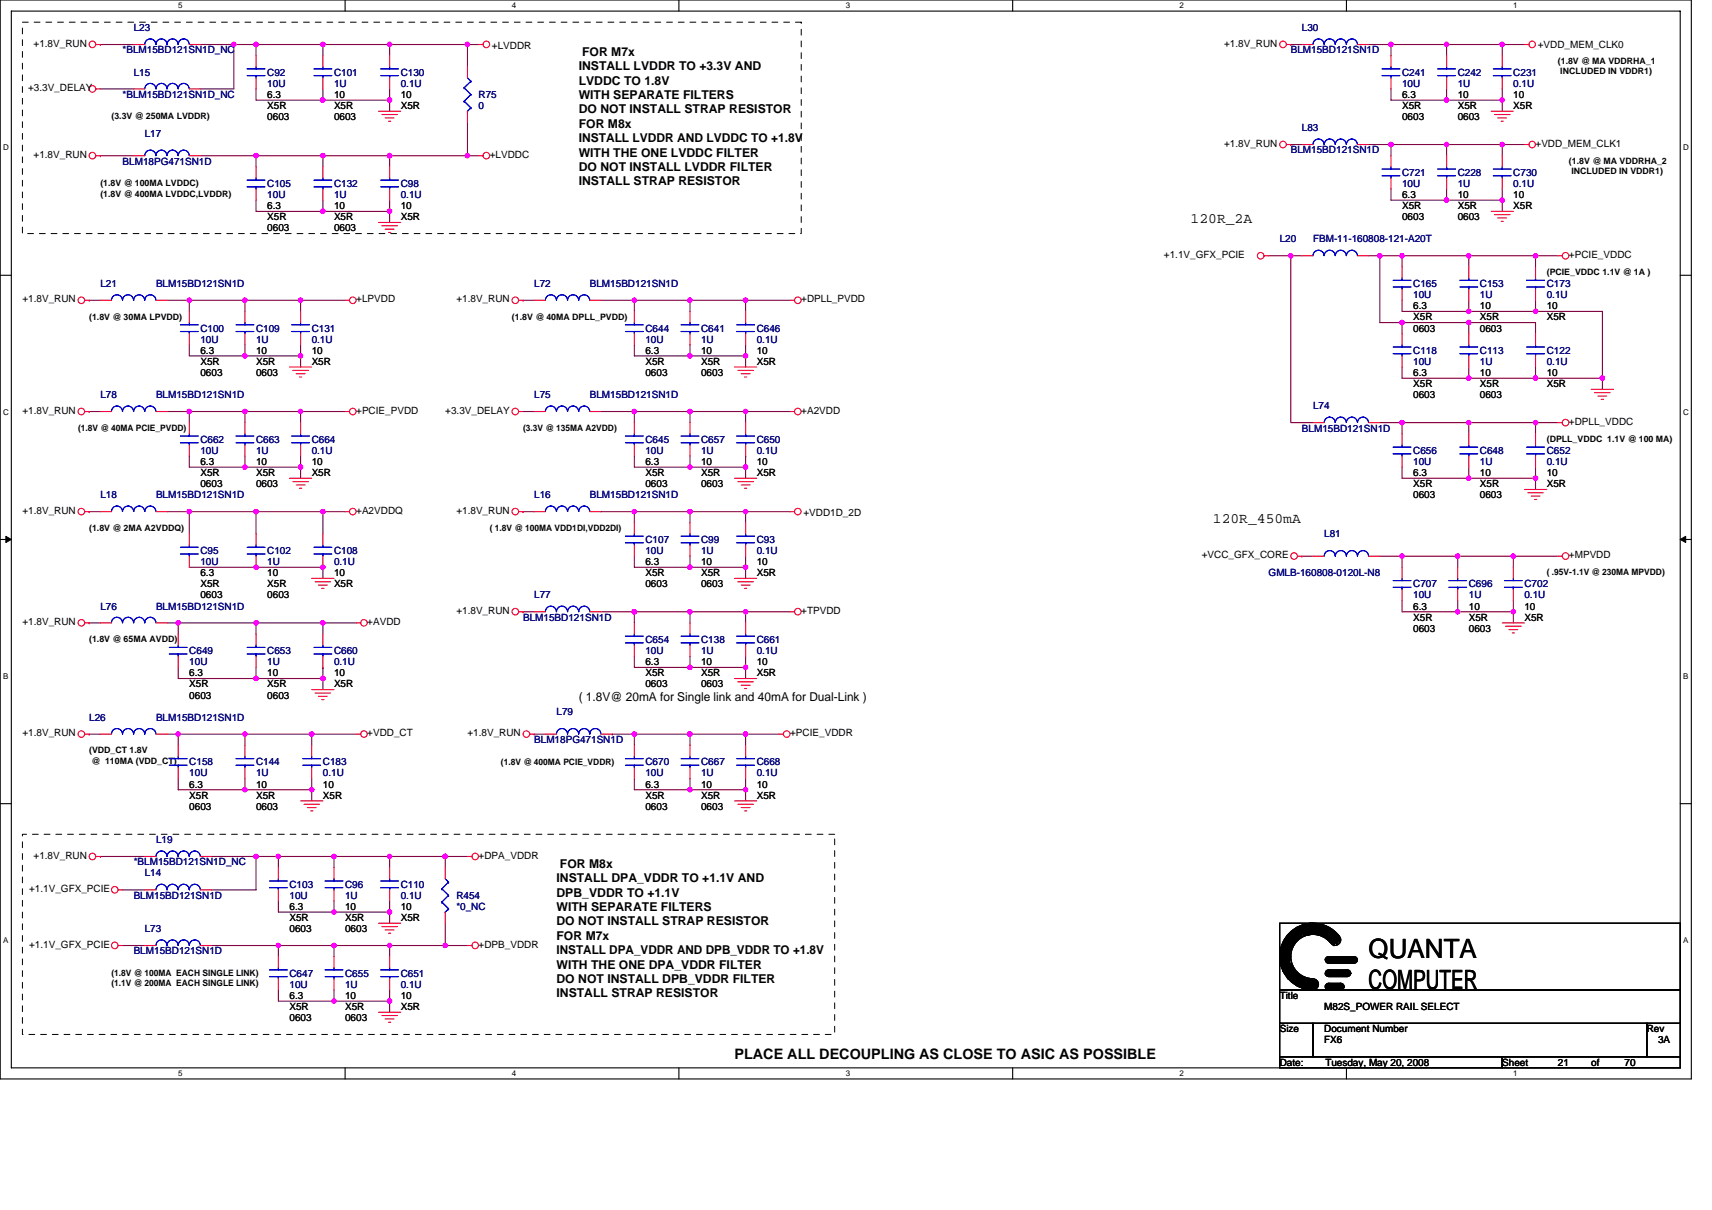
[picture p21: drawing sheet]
<svg xmlns="http://www.w3.org/2000/svg" width="297mm" height="210mm" viewBox="0 0 297 210" stroke-linecap="round" stroke-linejoin="round" font-family="sans-serif">
<defs><g id="words">
<g font-size="4.6">
<text x="237.5" y="166.3">QUANTA</text>
<text x="237.5" y="171.6">COMPUTER</text>
</g>
<g font-size="2.5">
<text x="206.6" y="38.7">120R_2A</text>
<text x="210.5" y="90.8">120R_450mA</text>
<text x="127.4" y="183.8">PLACE ALL DECOUPLING AS CLOSE TO ASIC AS POSSIBLE</text>
</g>
<g font-size="2.1">
<text x="101" y="9.7">FOR M7x</text>
<text x="100.4" y="12.2">INSTALL LVDDR TO +3.3V AND</text>
<text x="100.4" y="14.7">LVDDC TO 1.8V</text>
<text x="100.4" y="17.2">WITH SEPARATE FILTERS</text>
<text x="100.4" y="19.7">DO NOT INSTALL STRAP RESISTOR</text>
<text x="100.4" y="22.2">FOR M8x</text>
<text x="100.4" y="24.7">INSTALL LVDDR AND LVDDC TO +1.8V</text>
<text x="100.4" y="27.2">WITH THE ONE LVDDC FILTER</text>
<text x="100.4" y="29.7">DO NOT INSTALL LVDDR FILTER</text>
<text x="100.4" y="32.2">INSTALL STRAP RESISTOR</text>
<text x="100.4" y="121.6">( 1.8V@ 20mA for Single link and 40mA for Dual-Link )</text>
<text x="96.6" y="153.1">INSTALL DPA_VDDR TO +1.1V AND</text>
<text x="96.6" y="155.6">DPB_VDDR TO +1.1V</text>
<text x="97.1" y="150.6">FOR M8x</text>
<text x="96.6" y="158.1">WITH SEPARATE FILTERS</text>
<text x="96.6" y="160.6">DO NOT INSTALL STRAP RESISTOR</text>
<text x="96.6" y="163.1">FOR M7x</text>
<text x="96.6" y="165.6">INSTALL DPA_VDDR AND DPB_VDDR TO +1.8V</text>
<text x="96.6" y="168.1">WITH THE ONE DPA_VDDR FILTER</text>
<text x="96.6" y="170.6">DO NOT INSTALL DPB_VDDR FILTER</text>
<text x="96.6" y="173.1">INSTALL STRAP RESISTOR</text>
</g>
<g font-size="1.7" fill="#000080">
<text x="23.2" y="5.4">L23</text>
<text x="225.9" y="5.4">L30</text>
<text x="21.3" y="9.3">*BLM15BD121SN1D_NC</text>
<text x="224" y="9.3">BLM15BD121SN1D</text>
<text x="21.3" y="17">*BLM15BD121SN1D_NC</text>
<text x="23.2" y="13.1">L15</text>
<text x="46.4" y="13.1">C92</text>
<text x="46.4" y="15">10U</text>
<text x="58" y="13.1">C101</text>
<text x="58" y="15">1U</text>
<text x="69.5" y="13.1">C130</text>
<text x="69.5" y="15">0.1U</text>
<text x="83" y="17">R75</text>
<text x="243.3" y="13.1">C241</text>
<text x="243.3" y="15">10U</text>
<text x="252.9" y="13.1">C242</text>
<text x="252.9" y="15">1U</text>
<text x="262.6" y="13.1">C231</text>
<text x="262.6" y="15">0.1U</text>
<text x="25.1" y="23.7">L17</text>
<text x="83" y="18.9">0</text>
<text x="225.9" y="22.8">L83</text>
<text x="21.3" y="28.6">BLM18PG471SN1D</text>
<text x="224" y="26.6">BLM15BD121SN1D</text>
<text x="46.4" y="32.4">C105</text>
<text x="46.4" y="34.4">10U</text>
<text x="58" y="32.4">C132</text>
<text x="58" y="34.4">1U</text>
<text x="69.5" y="32.4">C98</text>
<text x="69.5" y="34.4">0.1U</text>
<text x="243.3" y="30.5">C721</text>
<text x="243.3" y="32.4">10U</text>
<text x="252.9" y="30.5">C228</text>
<text x="252.9" y="32.4">1U</text>
<text x="262.6" y="30.5">C730</text>
<text x="262.6" y="32.4">0.1U</text>
<text x="222" y="42.1">L20</text>
<text x="227.8" y="42.1">FBM-11-160808-121-A20T</text>
<text x="17.4" y="49.8">L21</text>
<text x="27.1" y="49.8">BLM15BD121SN1D</text>
<text x="92.7" y="49.8">L72</text>
<text x="102.3" y="49.8">BLM15BD121SN1D</text>
<text x="245.2" y="49.8">C165</text>
<text x="245.2" y="51.7">10U</text>
<text x="256.8" y="49.8">C153</text>
<text x="256.8" y="51.7">1U</text>
<text x="268.4" y="49.8">C173</text>
<text x="268.4" y="51.7">0.1U</text>
<text x="34.8" y="57.5">C100</text>
<text x="34.8" y="59.5">10U</text>
<text x="44.4" y="57.5">C109</text>
<text x="44.4" y="59.5">1U</text>
<text x="54.1" y="57.5">C131</text>
<text x="54.1" y="59.5">0.1U</text>
<text x="112" y="57.5">C644</text>
<text x="112" y="59.5">10U</text>
<text x="121.6" y="57.5">C641</text>
<text x="121.6" y="59.5">1U</text>
<text x="131.3" y="57.5">C646</text>
<text x="131.3" y="59.5">0.1U</text>
<text x="245.2" y="61.4">C118</text>
<text x="245.2" y="63.3">10U</text>
<text x="256.8" y="61.4">C113</text>
<text x="256.8" y="63.3">1U</text>
<text x="268.4" y="61.4">C122</text>
<text x="268.4" y="63.3">0.1U</text>
<text x="17.4" y="69.1">L78</text>
<text x="27.1" y="69.1">BLM15BD121SN1D</text>
<text x="92.7" y="69.1">L75</text>
<text x="102.3" y="69.1">BLM15BD121SN1D</text>
<text x="227.8" y="71">L74</text>
<text x="34.8" y="76.8">C662</text>
<text x="44.4" y="76.8">C663</text>
<text x="54.1" y="76.8">C664</text>
<text x="112" y="76.8">C645</text>
<text x="121.6" y="76.8">C657</text>
<text x="131.3" y="76.8">C650</text>
<text x="225.9" y="74.9">BLM15BD121SN1D</text>
<text x="34.8" y="78.8">10U</text>
<text x="44.4" y="78.8">1U</text>
<text x="54.1" y="78.8">0.1U</text>
<text x="112" y="78.8">10U</text>
<text x="121.6" y="78.8">1U</text>
<text x="131.3" y="78.8">0.1U</text>
<text x="245.2" y="78.8">C656</text>
<text x="245.2" y="80.7">10U</text>
<text x="256.8" y="78.8">C648</text>
<text x="256.8" y="80.7">1U</text>
<text x="268.4" y="78.8">C652</text>
<text x="268.4" y="80.7">0.1U</text>
<text x="17.4" y="86.5">L18</text>
<text x="27.1" y="86.5">BLM15BD121SN1D</text>
<text x="92.7" y="86.5">L16</text>
<text x="102.3" y="86.5">BLM15BD121SN1D</text>
<text x="112" y="94.2">C107</text>
<text x="121.6" y="94.2">C99</text>
<text x="131.3" y="94.2">C93</text>
<text x="229.8" y="93.2">L81</text>
<text x="34.8" y="96.1">C95</text>
<text x="34.8" y="98.1">10U</text>
<text x="46.4" y="96.1">C102</text>
<text x="46.4" y="98.1">1U</text>
<text x="58" y="96.1">C108</text>
<text x="58" y="98.1">0.1U</text>
<text x="112" y="96.1">10U</text>
<text x="121.6" y="96.1">1U</text>
<text x="131.3" y="96.1">0.1U</text>
<text x="220.1" y="100">GMLB-160808-0120L-N8</text>
<text x="245.2" y="101.9">C707</text>
<text x="254.8" y="101.9">C696</text>
<text x="264.5" y="101.9">C702</text>
<text x="17.4" y="105.8">L76</text>
<text x="27.1" y="105.8">BLM15BD121SN1D</text>
<text x="90.8" y="107.7">BLM15BD121SN1D</text>
<text x="92.7" y="103.8">L77</text>
<text x="245.2" y="103.8">10U</text>
<text x="254.8" y="103.8">1U</text>
<text x="264.5" y="103.8">0.1U</text>
<text x="32.8" y="113.5">C649</text>
<text x="46.4" y="113.5">C653</text>
<text x="58" y="113.5">C660</text>
<text x="112" y="111.6">C654</text>
<text x="112" y="113.5">10U</text>
<text x="121.6" y="111.6">C138</text>
<text x="121.6" y="113.5">1U</text>
<text x="131.3" y="111.6">C661</text>
<text x="131.3" y="113.5">0.1U</text>
<text x="32.8" y="115.4">10U</text>
<text x="46.4" y="115.4">1U</text>
<text x="58" y="115.4">0.1U</text>
<text x="15.5" y="125.1">L26</text>
<text x="27.1" y="125.1">BLM15BD121SN1D</text>
<text x="96.6" y="124.1">L79</text>
<text x="92.7" y="128.9">BLM18PG471SN1D</text>
<text x="32.8" y="132.8">C158</text>
<text x="32.8" y="134.7">10U</text>
<text x="44.4" y="132.8">C144</text>
<text x="44.4" y="134.7">1U</text>
<text x="56" y="132.8">C183</text>
<text x="56" y="134.7">0.1U</text>
<text x="112" y="132.8">C670</text>
<text x="112" y="134.7">10U</text>
<text x="121.6" y="132.8">C667</text>
<text x="121.6" y="134.7">1U</text>
<text x="131.3" y="132.8">C668</text>
<text x="131.3" y="134.7">0.1U</text>
<text x="27.1" y="146.3">L19</text>
<text x="23.2" y="150.2">*BLM15BD121SN1D_NC</text>
<text x="23.2" y="156">BLM15BD121SN1D</text>
<text x="25.1" y="152.1">L14</text>
<text x="50.2" y="154.1">C103</text>
<text x="50.2" y="156">10U</text>
<text x="59.9" y="154.1">C96</text>
<text x="59.9" y="156">1U</text>
<text x="69.5" y="154.1">C110</text>
<text x="69.5" y="156">0.1U</text>
<text x="79.2" y="156">R454</text>
<text x="25.1" y="161.8">L73</text>
<text x="79.2" y="157.9">*0_NC</text>
<text x="23.2" y="165.6">BLM15BD121SN1D</text>
<text x="50.2" y="169.5">C647</text>
<text x="50.2" y="171.4">10U</text>
<text x="59.9" y="169.5">C655</text>
<text x="59.9" y="171.4">1U</text>
<text x="69.5" y="169.5">C651</text>
<text x="69.5" y="171.4">0.1U</text>
</g>
<g font-size="1.7">
<text x="5.8" y="8.1">+1.8V_RUN</text>
<text x="85.4" y="8.5">+LVDDR</text>
<text x="212.4" y="8.1">+1.8V_RUN</text>
<text x="266.8" y="8.3">+VDD_MEM_CLK0</text>
<text x="4.9" y="15.8">+3.3V_DELAY</text>
<text x="46.4" y="17">6.3</text>
<text x="58" y="17">10</text>
<text x="69.5" y="17">10</text>
<text x="243.3" y="17">6.3</text>
<text x="252.9" y="17">10</text>
<text x="262.6" y="17">10</text>
<text x="46.4" y="18.9">X5R</text>
<text x="46.4" y="20.8">0603</text>
<text x="58" y="18.9">X5R</text>
<text x="58" y="20.8">0603</text>
<text x="69.5" y="18.9">X5R</text>
<text x="243.3" y="18.9">X5R</text>
<text x="243.3" y="20.8">0603</text>
<text x="252.9" y="18.9">X5R</text>
<text x="252.9" y="20.8">0603</text>
<text x="262.6" y="18.9">X5R</text>
<text x="5.8" y="27.4">+1.8V_RUN</text>
<text x="85" y="27.4">+LVDDC</text>
<text x="212.4" y="25.5">+1.8V_RUN</text>
<text x="266.4" y="25.5">+VDD_MEM_CLK1</text>
<text x="243.3" y="34.4">6.3</text>
<text x="252.9" y="34.4">10</text>
<text x="262.6" y="34.4">10</text>
<text x="46.4" y="36.3">6.3</text>
<text x="46.4" y="38.2">X5R</text>
<text x="46.4" y="40.2">0603</text>
<text x="58" y="36.3">10</text>
<text x="58" y="38.2">X5R</text>
<text x="58" y="40.2">0603</text>
<text x="69.5" y="36.3">10</text>
<text x="69.5" y="38.2">X5R</text>
<text x="243.3" y="36.3">X5R</text>
<text x="243.3" y="38.2">0603</text>
<text x="252.9" y="36.3">X5R</text>
<text x="252.9" y="38.2">0603</text>
<text x="262.6" y="36.3">X5R</text>
<text x="201.9" y="44.8">+1.1V_GFX_PCIE</text>
<text x="272.2" y="44.8">+PCIE_VDDC</text>
<text x="3.9" y="52.5">+1.8V_RUN</text>
<text x="61.8" y="52.5">+LPVDD</text>
<text x="79.2" y="52.5">+1.8V_RUN</text>
<text x="139" y="52.5">+DPLL_PVDD</text>
<text x="245.2" y="53.7">6.3</text>
<text x="256.8" y="53.7">10</text>
<text x="268.4" y="53.7">10</text>
<text x="245.2" y="55.6">X5R</text>
<text x="245.2" y="57.5">0603</text>
<text x="256.8" y="55.6">X5R</text>
<text x="256.8" y="57.5">0603</text>
<text x="268.4" y="55.6">X5R</text>
<text x="34.8" y="61.4">6.3</text>
<text x="34.8" y="63.3">X5R</text>
<text x="34.8" y="65.2">0603</text>
<text x="44.4" y="61.4">10</text>
<text x="44.4" y="63.3">X5R</text>
<text x="44.4" y="65.2">0603</text>
<text x="54.1" y="61.4">10</text>
<text x="54.1" y="63.3">X5R</text>
<text x="112" y="61.4">6.3</text>
<text x="112" y="63.3">X5R</text>
<text x="112" y="65.2">0603</text>
<text x="121.6" y="61.4">10</text>
<text x="121.6" y="63.3">X5R</text>
<text x="121.6" y="65.2">0603</text>
<text x="131.3" y="61.4">10</text>
<text x="131.3" y="63.3">X5R</text>
<text x="245.2" y="65.2">6.3</text>
<text x="256.8" y="65.2">10</text>
<text x="268.4" y="65.2">10</text>
<text x="3.9" y="71.8">+1.8V_RUN</text>
<text x="61.8" y="71.8">+PCIE_PVDD</text>
<text x="77.3" y="71.8">+3.3V_DELAY</text>
<text x="139" y="71.8">+A2VDD</text>
<text x="245.2" y="67.2">X5R</text>
<text x="245.2" y="69.1">0603</text>
<text x="256.8" y="67.2">X5R</text>
<text x="256.8" y="69.1">0603</text>
<text x="268.4" y="67.2">X5R</text>
<text x="272.2" y="73.7">+DPLL_VDDC</text>
<text x="34.8" y="80.7">6.3</text>
<text x="34.8" y="82.6">X5R</text>
<text x="44.4" y="80.7">10</text>
<text x="44.4" y="82.6">X5R</text>
<text x="54.1" y="80.7">10</text>
<text x="54.1" y="82.6">X5R</text>
<text x="112" y="80.7">6.3</text>
<text x="112" y="82.6">X5R</text>
<text x="121.6" y="80.7">10</text>
<text x="121.6" y="82.6">X5R</text>
<text x="131.3" y="80.7">10</text>
<text x="131.3" y="82.6">X5R</text>
<text x="245.2" y="82.6">6.3</text>
<text x="256.8" y="82.6">10</text>
<text x="268.4" y="82.6">10</text>
<text x="3.9" y="89.2">+1.8V_RUN</text>
<text x="34.8" y="84.5">0603</text>
<text x="44.4" y="84.5">0603</text>
<text x="61.8" y="89.2">+A2VDDQ</text>
<text x="79.2" y="89.2">+1.8V_RUN</text>
<text x="112" y="84.5">0603</text>
<text x="121.6" y="84.5">0603</text>
<text x="139.4" y="89.6">+VDD1D_2D</text>
<text x="245.2" y="84.5">X5R</text>
<text x="245.2" y="86.5">0603</text>
<text x="256.8" y="84.5">X5R</text>
<text x="256.8" y="86.5">0603</text>
<text x="268.4" y="84.5">X5R</text>
<text x="34.8" y="100">6.3</text>
<text x="34.8" y="101.9">X5R</text>
<text x="46.4" y="100">10</text>
<text x="46.4" y="101.9">X5R</text>
<text x="58" y="100">10</text>
<text x="58" y="101.9">X5R</text>
<text x="112" y="98.1">6.3</text>
<text x="112" y="100">X5R</text>
<text x="112" y="101.9">0603</text>
<text x="121.6" y="98.1">10</text>
<text x="121.6" y="100">X5R</text>
<text x="121.6" y="101.9">0603</text>
<text x="131.3" y="98.1">10</text>
<text x="131.3" y="100">X5R</text>
<text x="208.5" y="96.9">+VCC_GFX_CORE</text>
<text x="272.2" y="96.9">+MPVDD</text>
<text x="34.8" y="103.8">0603</text>
<text x="46.4" y="103.8">0603</text>
<text x="79.2" y="106.6">+1.8V_RUN</text>
<text x="139" y="106.6">+TPVDD</text>
<text x="245.2" y="105.8">6.3</text>
<text x="245.2" y="107.7">X5R</text>
<text x="254.8" y="105.8">10</text>
<text x="254.8" y="107.7">X5R</text>
<text x="264.5" y="105.8">10</text>
<text x="264.5" y="107.7">X5R</text>
<text x="3.9" y="108.5">+1.8V_RUN</text>
<text x="63.7" y="108.5">+AVDD</text>
<text x="245.2" y="109.6">0603</text>
<text x="254.8" y="109.6">0603</text>
<text x="32.8" y="117.4">6.3</text>
<text x="32.8" y="119.3">X5R</text>
<text x="46.4" y="117.4">10</text>
<text x="46.4" y="119.3">X5R</text>
<text x="58" y="117.4">10</text>
<text x="58" y="119.3">X5R</text>
<text x="112" y="115.4">6.3</text>
<text x="112" y="117.4">X5R</text>
<text x="112" y="119.3">0603</text>
<text x="121.6" y="115.4">10</text>
<text x="121.6" y="117.4">X5R</text>
<text x="121.6" y="119.3">0603</text>
<text x="131.3" y="115.4">10</text>
<text x="131.3" y="117.4">X5R</text>
<text x="32.8" y="121.2">0603</text>
<text x="46.4" y="121.2">0603</text>
<text x="3.9" y="127.8">+1.8V_RUN</text>
<text x="63.7" y="127.8">+VDD_CT</text>
<text x="81.1" y="127.8">+1.8V_RUN</text>
<text x="137.1" y="127.8">+PCIE_VDDR</text>
<text x="32.8" y="136.7">6.3</text>
<text x="44.4" y="136.7">10</text>
<text x="56" y="136.7">10</text>
<text x="112" y="136.7">6.3</text>
<text x="121.6" y="136.7">10</text>
<text x="131.3" y="136.7">10</text>
<text x="32.8" y="138.6">X5R</text>
<text x="32.8" y="140.5">0603</text>
<text x="44.4" y="138.6">X5R</text>
<text x="44.4" y="140.5">0603</text>
<text x="56" y="138.6">X5R</text>
<text x="112" y="138.6">X5R</text>
<text x="112" y="140.5">0603</text>
<text x="121.6" y="138.6">X5R</text>
<text x="121.6" y="140.5">0603</text>
<text x="131.3" y="138.6">X5R</text>
<text x="5.8" y="149">+1.8V_RUN</text>
<text x="83" y="149">+DPA_VDDR</text>
<text x="5.1" y="154.8">+1.1V_GFX_PCIE</text>
<text x="50.2" y="157.9">6.3</text>
<text x="50.2" y="159.8">X5R</text>
<text x="50.2" y="161.8">0603</text>
<text x="59.9" y="157.9">10</text>
<text x="59.9" y="159.8">X5R</text>
<text x="59.9" y="161.8">0603</text>
<text x="69.5" y="157.9">10</text>
<text x="69.5" y="159.8">X5R</text>
<text x="5.1" y="164.5">+1.1V_GFX_PCIE</text>
<text x="83" y="164.5">+DPB_VDDR</text>
<text x="50.2" y="173.4">6.3</text>
<text x="59.9" y="173.4">10</text>
<text x="69.5" y="173.4">10</text>
<text x="222" y="173.4">Title</text>
<text x="50.2" y="175.3">X5R</text>
<text x="50.2" y="177.2">0603</text>
<text x="59.9" y="175.3">X5R</text>
<text x="59.9" y="177.2">0603</text>
<text x="69.5" y="175.3">X5R</text>
<text x="222" y="179.1">Size</text>
<text x="229.8" y="179.1">Document Number</text>
<text x="229.8" y="175.3">M82S_POWER RAIL SELECT</text>
<text x="285.7" y="179.1">Rev</text>
<text x="222" y="184.9">Date:</text>
<text x="229.8" y="181.1">FX6</text>
<text x="230" y="184.9">Tuesday, May 20, 2008</text>
<text x="260.6" y="184.9">Sheet</text>
<text x="270.3" y="184.9">21</text>
<text x="276.1" y="184.9">of</text>
<text x="281.9" y="184.9">70</text>
<text x="287.7" y="181.1">3A</text>
</g>
<g font-size="1.5">
<text x="270.3" y="11.1">(1.8V @ MA VDDRHA_1</text>
<text x="270.7" y="12.9">INCLUDED IN VDDR1)</text>
<text x="19.3" y="20.7">(3.3V @ 250MA LVDDR)</text>
<text x="272.2" y="28.4">(1.8V @ MA VDDRHA_2</text>
<text x="17.4" y="32.3">(1.8V @ 100MA LVDDC)</text>
<text x="17.4" y="34.2">(1.8V @ 400MA LVDDC,LVDDR)</text>
<text x="272.6" y="30.3">INCLUDED IN VDDR1)</text>
<text x="268.4" y="47.8">(PCIE_VDDC 1.1V @ 1A )</text>
<text x="15.5" y="55.5">(1.8V @ 30MA LPVDD)</text>
<text x="88.8" y="55.5">(1.8V @ 40MA DPLL_PVDD)</text>
<text x="13.5" y="74.8">(1.8V @ 40MA PCIE_PVDD)</text>
<text x="90.8" y="74.8">(3.3V @ 135MA A2VDD)</text>
<text x="268.4" y="76.7">(DPLL_VDDC 1.1V @ 100 MA)</text>
<text x="15.5" y="92.1">(1.8V @ 2MA A2VDDQ)</text>
<text x="85" y="92.1">( 1.8V @ 100MA VDD1DI,VDD2DI)</text>
<text x="268.4" y="99.9">( .95V-1.1V @ 230MA MPVDD)</text>
<text x="15.5" y="111.4">(1.8V @ 65MA AVDD)</text>
<text x="15.5" y="130.7">(VDD_CT 1.8V</text>
<text x="15.9" y="132.6">@ 110MA (VDD_CT)</text>
<text x="86.9" y="132.7">(1.8V @ 400MA PCIE_VDDR)</text>
<text x="19.3" y="169.4">(1.8V @ 100MA EACH SINGLE LINK)</text>
<text x="19.3" y="171.2">(1.1V @ 200MA EACH SINGLE LINK)</text>
</g>
<g font-size="1.4">
<text x="30.9" y="1.5">5</text>
<text x="88.8" y="1.5">4</text>
<text x="146.7" y="1.5">3</text>
<text x="204.7" y="1.5">2</text>
<text x="262.6" y="1.5">1</text>
<text x=".5" y="26.1">D</text>
<text x="292" y="26.1">D</text>
<text x=".5" y="71.9">C</text>
<text x="292" y="71.9">C</text>
<text x=".5" y="117.8">B</text>
<text x="292" y="117.8">B</text>
<text x=".5" y="163.6">A</text>
<text x="292" y="163.6">A</text>
<text x="30.9" y="186.8">5</text>
<text x="88.8" y="186.8">4</text>
<text x="146.7" y="186.8">3</text>
<text x="204.7" y="186.8">2</text>
<text x="262.6" y="186.8">1</text>
</g>
</g></defs>
<path d="M0 0h293.5v187.2h-293.5zM2 1.9h289.5v183.4h-289.5z" fill="none" stroke="#000" stroke-width=".19"/>
<g fill="#fff">
<path d="M30.9 .2h.8v1.6h-.8z"/>
<path d="M30.9 185.5h.8v1.6h-.8z"/>
</g>
<path d="M59.9 0v1.9M59.9 185.3v1.9" fill="none" stroke="#000" stroke-width=".19"/>
<g fill="#fff">
<path d="M88.8 .2h.8v1.6h-.8z"/>
<path d="M88.8 185.5h.8v1.6h-.8z"/>
</g>
<path d="M117.8 0v1.9M117.8 185.3v1.9" fill="none" stroke="#000" stroke-width=".19"/>
<g fill="#fff">
<path d="M146.7 .2h.8v1.6h-.8z"/>
<path d="M146.7 185.5h.8v1.6h-.8z"/>
</g>
<path d="M175.7 0v1.9M175.7 185.3v1.9" fill="none" stroke="#000" stroke-width=".19"/>
<g fill="#fff">
<path d="M204.7 .2h.7v1.6h-.7z"/>
<path d="M204.7 185.5h.7v1.6h-.7z"/>
</g>
<path d="M233.6 0v1.9M233.6 185.3v1.9" fill="none" stroke="#000" stroke-width=".19"/>
<g fill="#fff">
<path d="M262.6 .2h.7v1.6h-.7z"/>
<path d="M262.6 185.5h.7v1.6h-.7z"/>
<path d="M.5 24.8h1v1.6h-1z"/>
<path d="M292 24.8h1v1.6h-1z"/>
<path d="M.5 70.7h1v1.5h-1z"/>
<path d="M292 70.7h1v1.5h-1z"/>
</g>
<path d="M0 47.8h2M291.5 47.8h2" fill="none" stroke="#000" stroke-width=".19"/>
<g fill="#fff">
<path d="M.5 116.5h.9v1.6h-.9z"/>
<path d="M292 116.5h.9v1.6h-.9z"/>
</g>
<path d="M0 93.6h2M291.5 93.6h2" fill="none" stroke="#000" stroke-width=".19"/>
<path d="M1 93.1l1 .5-1 .5zM291.5 93.6l1-.5v1z" fill="#000" stroke="#000" stroke-width=".17"/>
<g fill="#fff">
<path d="M.5 162.4h.9v1.5h-.9z"/>
<path d="M292 162.4h.9v1.5h-.9z"/>
</g>
<g fill="none" stroke="#000" stroke-width=".19">
<path d="M0 139.5h2M291.5 139.5h2M222 160.2h69.5v11.6h-69.5zM222 171.8h69.5v5.8h-69.5zM222 177.6h5.8v5.8h-5.8zM222.2 164.7v2.7l.2 .5v-3.8l.2-.4v4.8l.2 .2v-5.4l.2-.4v6.2l.2 .2v-6.6l.2-.2v7.4M223.6 169.9v-7.6l.2-.1v7.9h.2v-2.9l.2 .4v2.7l.1 .2v-2.6l.2 .4v2.3l.2 .2v-2.3l.2 .2v2.3h.2v-2.1l.2 .2v2.1h.2v-1.9l.2 .2v1.7l.2 .2v-1.9l.2 .2v1.7h.2v-1.5M224 161.8v3.2l.2-.5v-2.7l.1-.2v2.5l.2-.2v-2.5l.2-.2v2.3l.2-.2v-2.3h.2v2.1l.2-.2v-1.9l.2-.2v1.9l.2-.2v-1.7l.2-.2v1.9M226.3 161.6l1.4-.2a4.6 4.6 0 0 1 4.2 2.5M226.3 161.4a4.8 4.8 0 0 1 5.8 2.5M226.3 161.2l1.4-.2a5 5 0 0 1 4.5 2.5M226.3 161l1.4-.2a5.2 5.2 0 0 1 4.7 2.7"/>
<path d="M226.3 160.7l1.4-.3a5.6 5.6 0 0 1 4.9 2.7M226.3 169.7v.2h.2v1.5h.2v-1.5h.2v1.7h-.4l.6-1.7M226.3 160.4v1.9l-.2-.1v-1.6zM226.3 162.2l1.4-.3a4 4 0 0 1 3.7 2.2M226.3 162l1.4-.2a4.3 4.3 0 0 1 3.9 2.3M226.3 161.8l1.4-.2a4.4 4.4 0 0 1 3.9 2.1M226.5 160.8l1.2-.2a5.4 5.4 0 0 1 4.8 2.7M226.5 160.6v1.6M227.1 169.9h.1M227.1 169.9v1.7l.1-.2v-1.5l.2 .4v1.3h.2v-1.5h.2v1.5h.2v-1.5h.2v1.5l.2-.2v-1.1l.2 .2v.7M227.8 160.2h-.1a5.8 5.8 0 0 1 4.6 2.2M227.8 160.2a5.8 5.8 0 0 0-5.8 5.8 5.8 5.8 0 0 0 5.8 5.8"/>
<path d="M227.8 162.2a3.8 3.8 0 0 1 3 1.4M227.8 162.2a3.8 3.8 0 0 0-3.8 3.8 3.8 3.8 0 0 0 3.8 3.8M227.8 160.2l-1.8 .3M227.8 162.2l-1.4 .1M227.8 177.6h57.9v5.8h-57.9zM230.1 166.2h5.2v.2h-5.3v.2h5.5l-.2 .2h-5.2l.2 .2h5M230.1 168.5h4.1v.2h-4.1l-.1 .2h4.4l-.2 .2h-4.2l.3 .2h3.7M230.1 170.8h2.9v.2h-3v.2h3.2l-.2 .2h-3l.3 .2h2.7M230.5 170.6h2.1M230.5 171.8h2.1M230.5 169.5h3.3M230.5 168.3h3.3"/>
<path d="M230.5 167.2h4.5M230.5 166h4.5M285.7 177.6h5.8v5.8h-5.8zM222 183.4h38.6v1.9h-38.6zM260.6 183.4h30.9v1.9h-30.9z"/>
<circle cx="227.8" cy="170.8" r=".96"/>
<circle cx="230.5" cy="166.6" r=".57"/>
<circle cx="230.5" cy="171.2" r=".57"/>
<circle cx="230.5" cy="168.9" r=".57"/>
<circle cx="231.7" cy="163.1" r=".95"/>
<circle cx="232.6" cy="171.2" r=".57"/>
<circle cx="233.8" cy="168.9" r=".57"/>
<circle cx="234.9" cy="166.6" r=".57"/>
</g>
<g fill="none" stroke="#800040" stroke-width=".19">
<path d="M17.4 7.7h5.8M17.4 15.4h5.8M34.8 7.7h5.8M40.6 7.7v7.7h-5.8M40.6 7.7h.1M40.6 7.7h3.8M44.4 15.4v2h11.6M44.4 7.7v2M44.4 7.7h11.6v2M44.4 7.7h.1M56 17.4h.1M56 15.4v2"/>
<path d="M56 7.7h11.6v2M56 7.7h.1M56 17.4h11.6M67.6 7.7h13.5v3.9M67.6 7.7h.1M67.6 17.4v1.9M67.6 15.4v2M81.1 7.7h.1M81.1 7.7h1.9M224 7.7h1.9M237.5 7.7h3.8M241.3 7.7h.1"/>
<path d="M241.3 15.4v2h9.7M241.3 7.7v2M241.3 7.7h19.3M251 17.4h.1M251 7.7h.1M251 15.4v2M251 7.7v2M251 17.4h9.6M260.6 15.4v2M260.6 7.7v2M260.6 17.4v1.9M260.6 7.7h3.9"/>
<path d="M17.4 27h5.8M34.8 27h9.6M44.4 27h.1M44.4 27v2M44.4 34.7v2h11.6M44.4 27h38.6M56 27h.1M56 36.7h.1M56 27v2M56 34.7v2M56 36.7h11.6M67.6 27h.1"/>
<path d="M67.6 36.7h.1M67.6 27v2M67.6 34.7v2M67.6 36.7v1.9M81.1 27h.1M81.1 21.2v5.8M224 25.1h1.9M237.5 25.1h3.8M241.3 25.1h.1M241.3 32.8v1.9h9.7M241.3 25.1v1.9M241.3 25.1h19.3"/>
<path d="M251 34.7h.1M251 32.8v1.9M251 25.1v1.9M251 25.1h.1M251 34.7h9.6M260.6 25.1h3.9M260.6 32.8v1.9M260.6 25.1h.1M260.6 34.7v2M260.6 25.1v1.9M15.5 52.1h1.9M29 52.1h3.8"/>
<path d="M32.8 59.8v2h9.7M32.8 52.1h.1M32.8 52.1v1.9M32.8 52.1h19.4M42.5 59.8v2M42.5 52.1v1.9M42.5 52.1h.1M52.2 52.1h7.7M52.2 59.8v2M52.2 52.1h.1M52.2 52.1v1.9M90.8 52.1h1.9"/>
<path d="M104.3 52.1h5.8M110.1 59.8v2h9.6M110.1 52.1v1.9M110.1 52.1h.1M110.1 52.1h19.3M119.7 52.1h.1M119.7 59.8v2M119.7 52.1v1.9M129.4 59.8v2M129.4 52.1v1.9M129.4 52.1h7.7M220.1 44.4h3.9"/>
<path d="M224 44.4v28.9h3.8M224 44.4h.1M224 44.4h1.9M237.5 44.4h1.9M239.4 44.4v11.6h3.9M239.4 44.4h3.9v1.9M239.4 44.4h.1M243.3 44.4h11.5v1.9M243.3 44.4h.1M243.3 52.1v1.9h11.5M243.3 56h.1M243.3 56v1.9"/>
<path d="M243.3 56h11.5M254.8 44.4h.1M254.8 54h.1M254.8 56h11.6v1.9M254.8 56v1.9M254.8 52.1v1.9M254.8 44.4h11.6M254.8 54h11.6M266.4 54h11.6v11.6M266.4 44.4h3.9M266.4 44.4h.1M266.4 52.1v1.9"/>
<path d="M266.4 44.4v1.9M15.5 71.4h1.9M29 71.4h3.8M32.8 71.4h.1M32.8 79.1v2h9.7M32.8 71.4v1.9M32.8 71.4h9.7M42.5 61.8h.1M42.5 79.1v2M42.5 71.4v1.9M42.5 71.4h9.7v1.9M42.5 71.4h.1"/>
<path d="M42.5 61.8h9.7M52.2 79.1v2M52.2 71.4h.1M52.2 61.8v1.9M52.2 71.4h7.7M90.8 71.4h1.9M104.3 71.4h5.8M110.1 79.1v2h9.6M110.1 71.4h.1M110.1 71.4v1.9M110.1 71.4h19.3M119.7 71.4h.1"/>
<path d="M119.7 61.8h.1M119.7 79.1v2M119.7 71.4v1.9M119.7 61.8h9.7M129.4 79.1h.1M129.4 71.4h7.7M129.4 71.4v1.9M129.4 61.8v1.9M129.4 79.1v2M239.4 73.3h3.9M243.3 63.7v1.9h11.5M243.3 73.3h.1"/>
<path d="M243.3 73.3v2M243.3 73.3h27M254.8 65.6h.1M254.8 73.3h.1M254.8 63.7v1.9M254.8 73.3v2M254.8 65.6h23.2M266.4 65.6h.1M266.4 63.7v1.9M266.4 73.3v2M266.4 73.3h.1M278 65.6v2"/>
<path d="M15.5 88.8h1.9M29 88.8h3.8M32.8 88.8h.1M32.8 88.8v3.8M32.8 98.4h11.6M32.8 88.8h11.6M42.5 81.1h.1M42.5 81.1h9.7M44.4 98.4h.1M44.4 88.8v3.8M44.4 88.8h11.6v3.8M44.4 88.8h.1"/>
<path d="M44.4 98.4h11.6v2M52.2 81.1v1.9M56 88.8h.1M56 88.8h3.9M90.8 88.8h1.9M104.3 88.8h5.8M110.1 88.8h.1M110.1 96.5v1.9h9.6M110.1 88.8v1.9M110.1 88.8h9.6M119.7 96.5v1.9M119.7 88.8v1.9"/>
<path d="M119.7 88.8h9.7v1.9M119.7 88.8h.1M119.7 98.4h.1M119.7 81.1h.1M119.7 81.1h9.7M119.7 98.4h9.7M129.4 81.1v1.9M129.4 88.8h.1M129.4 98.4v2M129.4 96.5v1.9M129.4 88.8h7.7M225.9 96.5h1.9"/>
<path d="M239.4 96.5h3.9M243.3 96.5h.1M243.3 81.1v1.9h11.5M243.3 96.5v1.9M243.3 96.5h19.3M252.9 96.5h.1M252.9 96.5v1.9M254.8 83h.1M254.8 81.1v1.9M254.8 83h11.6M262.6 96.5h7.7M262.6 96.5v1.9"/>
<path d="M266.4 81.1v1.9M266.4 83v1.9M15.5 108.1h1.9M29 108.1h1.9M30.9 108.1h.1M30.9 115.8v2h13.5M30.9 108.1v1.9M30.9 108.1h13.5M44.4 117.8h.1M44.4 115.8v2M44.4 108.1v1.9M44.4 108.1h11.6v1.9"/>
<path d="M44.4 108.1h.1M44.4 117.8h11.6M56 115.8h.1M56 108.1h.1M56 117.8v1.9M56 115.8v2M56 108.1h5.8M90.8 106.2h1.9M104.3 106.2h5.8M110.1 106.2h.1M110.1 113.9v1.9h9.6M110.1 106.2h19.3"/>
<path d="M110.1 106.2v1.9M119.7 106.2v1.9M119.7 113.9v1.9M119.7 106.2h.1M119.7 115.8h.1M119.7 115.8h9.7M129.4 115.8v2M129.4 106.2h.1M129.4 113.9v1.9M129.4 106.2h7.7M129.4 106.2v1.9M243.3 104.2v2h9.6"/>
<path d="M252.9 106.2h.1M252.9 104.2v2M252.9 106.2h9.7M262.6 104.2v2M262.6 106.2v1.9M15.5 127.4h1.9M29 127.4h1.9M30.9 127.4h.1M30.9 135.1v2h11.6M30.9 127.4v1.9M30.9 127.4h23.2M42.5 137.1h.1"/>
<path d="M42.5 135.1v2M42.5 127.4v1.9M42.5 127.4h.1M42.5 137.1h11.6M54.1 127.4h7.7M54.1 137.1v1.9M54.1 135.1v2M54.1 127.4h.1M54.1 127.4v1.9M92.7 127.4h1.9M106.2 127.4h.1M106.2 127.4h3.9"/>
<path d="M110.1 127.4h9.6M110.1 127.4v1.9M110.1 135.1v2h9.6M119.7 137.1h.1M119.7 127.4h.1M119.7 135.1v2M119.7 137.1h9.7M119.7 127.4h9.7M119.7 127.4v1.9M129.4 127.4h5.8M129.4 127.4h.1M129.4 135.1v2"/>
<path d="M129.4 137.1v1.9M129.4 127.4v1.9M17.4 148.6h7.7M21.3 154.4h3.8M36.7 148.6h7.7M44.4 148.6v5.8h-7.7M44.4 148.6h.1M44.4 148.6h36.7M48.3 156.4v1.9h9.7M48.3 148.6h.1M48.3 148.6v2M58 156.4v1.9"/>
<path d="M58 148.6v2M58 148.6h.1M58 158.3h.1M58 158.3h9.6M67.6 148.6h.1M67.6 148.6v2M67.6 158.3v1.9M67.6 156.4v1.9M77.3 148.6v2M77.3 148.6h.1M21.3 164.1h3.8M36.7 164.1h11.6"/>
<path d="M48.3 171.8v1.9h9.7M48.3 164.1h.1M48.3 164.1v1.9M48.3 164.1h32.8M58 164.1h.1M58 173.7h.1M58 171.8v1.9M58 164.1v1.9M58 173.7h9.6M67.6 173.7v2M67.6 164.1h.1M67.6 171.8v1.9"/>
<path d="M67.6 164.1v1.9M77.3 164.1h.1M77.3 160.2v3.9"/>
</g>
<g fill="#f0f" stroke="#f0f" stroke-width=".19">
<circle cx="129.4" cy="52.1" r=".38"/>
<circle cx="119.7" cy="52.1" r=".38"/>
<circle cx="32.8" cy="71.4" r=".38"/>
<circle cx="52.1" cy="81.1" r=".38"/>
<circle cx="42.5" cy="81.1" r=".38"/>
<circle cx="260.6" cy="17.4" r=".38"/>
<circle cx="251" cy="17.4" r=".38"/>
<circle cx="241.3" cy="25.1" r=".38"/>
<circle cx="241.3" cy="7.7" r=".38"/>
<circle cx="260.6" cy="34.7" r=".38"/>
<circle cx="251" cy="34.7" r=".38"/>
<circle cx="67.6" cy="7.7" r=".38"/>
<circle cx="57.9" cy="164.1" r=".38"/>
<circle cx="67.6" cy="173.7" r=".38"/>
<circle cx="57.9" cy="173.7" r=".38"/>
<circle cx="48.3" cy="164.1" r=".38"/>
<circle cx="77.2" cy="164.1" r=".38"/>
<circle cx="278" cy="65.6" r=".38"/>
<circle cx="266.4" cy="65.6" r=".38"/>
<circle cx="254.8" cy="65.6" r=".38"/>
<circle cx="81.1" cy="27" r=".38"/>
<circle cx="262.6" cy="96.5" r=".38"/>
<circle cx="252.9" cy="96.5" r=".38"/>
<circle cx="262.6" cy="106.2" r=".38"/>
<circle cx="252.9" cy="106.2" r=".38"/>
<circle cx="243.3" cy="96.5" r=".38"/>
<circle cx="56" cy="117.7" r=".38"/>
<circle cx="44.4" cy="148.6" r=".38"/>
<circle cx="243.2" cy="44.4" r=".38"/>
<circle cx="266.4" cy="83" r=".38"/>
<circle cx="254.8" cy="83" r=".38"/>
<circle cx="243.2" cy="73.3" r=".38"/>
<circle cx="266.4" cy="73.3" r=".38"/>
<circle cx="254.8" cy="73.3" r=".38"/>
<circle cx="266.4" cy="44.4" r=".38"/>
<circle cx="254.8" cy="44.4" r=".38"/>
<circle cx="266.4" cy="54" r=".38"/>
<circle cx="254.8" cy="54" r=".38"/>
<circle cx="239.4" cy="44.4" r=".38"/>
<circle cx="254.8" cy="56" r=".38"/>
<circle cx="243.2" cy="56" r=".38"/>
<circle cx="67.6" cy="164.1" r=".38"/>
<circle cx="67.6" cy="27" r=".38"/>
<circle cx="32.8" cy="88.8" r=".38"/>
<circle cx="54.1" cy="137" r=".38"/>
<circle cx="42.5" cy="137" r=".38"/>
<circle cx="56" cy="88.8" r=".38"/>
<circle cx="67.6" cy="36.7" r=".38"/>
<circle cx="30.9" cy="127.4" r=".38"/>
<circle cx="67.6" cy="17.4" r=".38"/>
<circle cx="56" cy="17.4" r=".38"/>
<circle cx="260.6" cy="7.7" r=".38"/>
<circle cx="251" cy="7.7" r=".38"/>
<circle cx="30.9" cy="108.1" r=".38"/>
<circle cx="77.2" cy="148.6" r=".38"/>
<circle cx="67.6" cy="148.6" r=".38"/>
<circle cx="52.1" cy="71.4" r=".38"/>
<circle cx="81.1" cy="7.7" r=".38"/>
<circle cx="223.9" cy="44.4" r=".38"/>
<circle cx="110" cy="71.4" r=".38"/>
<circle cx="129.4" cy="71.4" r=".38"/>
<circle cx="119.7" cy="71.4" r=".38"/>
<circle cx="110" cy="88.8" r=".38"/>
<circle cx="129.4" cy="88.8" r=".38"/>
<circle cx="48.3" cy="148.6" r=".38"/>
<circle cx="44.4" cy="27" r=".38"/>
<circle cx="56" cy="108.1" r=".38"/>
<circle cx="32.8" cy="52.1" r=".38"/>
<circle cx="56" cy="27" r=".38"/>
<circle cx="56" cy="36.7" r=".38"/>
<circle cx="40.6" cy="7.7" r=".38"/>
<circle cx="56" cy="98.4" r=".38"/>
<circle cx="44.4" cy="98.4" r=".38"/>
<circle cx="129.4" cy="61.8" r=".38"/>
<circle cx="119.7" cy="61.8" r=".38"/>
<circle cx="52.1" cy="61.8" r=".38"/>
<circle cx="42.5" cy="61.8" r=".38"/>
<circle cx="44.4" cy="117.7" r=".38"/>
<circle cx="54.1" cy="127.4" r=".38"/>
<circle cx="42.5" cy="127.4" r=".38"/>
<circle cx="57.9" cy="148.6" r=".38"/>
<circle cx="44.4" cy="108.1" r=".38"/>
<circle cx="119.7" cy="88.8" r=".38"/>
<circle cx="44.4" cy="88.8" r=".38"/>
<circle cx="129.4" cy="81.1" r=".38"/>
<circle cx="42.5" cy="71.4" r=".38"/>
<circle cx="52.1" cy="52.1" r=".38"/>
<circle cx="42.5" cy="52.1" r=".38"/>
<circle cx="44.4" cy="7.7" r=".38"/>
<circle cx="56" cy="7.7" r=".38"/>
<circle cx="260.6" cy="25.1" r=".38"/>
<circle cx="251" cy="25.1" r=".38"/>
<circle cx="110" cy="52.1" r=".38"/>
<circle cx="110" cy="127.4" r=".38"/>
<circle cx="110" cy="106.2" r=".38"/>
<circle cx="129.4" cy="106.2" r=".38"/>
<circle cx="119.7" cy="106.2" r=".38"/>
<circle cx="129.4" cy="115.8" r=".38"/>
<circle cx="119.7" cy="115.8" r=".38"/>
<circle cx="129.4" cy="127.4" r=".38"/>
<circle cx="129.4" cy="137" r=".38"/>
<circle cx="119.7" cy="137" r=".38"/>
<circle cx="119.7" cy="127.4" r=".38"/>
<circle cx="67.6" cy="158.3" r=".38"/>
<circle cx="57.9" cy="158.3" r=".38"/>
<circle cx="129.4" cy="98.4" r=".38"/>
<circle cx="119.7" cy="98.4" r=".38"/>
<circle cx="119.7" cy="81.1" r=".38"/>
</g>
<g fill="none" stroke="#f00" stroke-width=".19">
<path d="M16.6 15.4h.8M16.6 7.7h.8M17.4 7.7h.1M23.2 7.7h1.9M23.2 15.4h1.9M32.8 7.7h2M32.8 15.4h2M44.4 9.7v1.9M44.4 13.5v1.9M56 9.7v1.9M56 13.5v1.9M65.7 19.3h3.8"/>
<path d="M66.2 19.9h2.8M67.6 9.7v1.9M67.6 13.5v1.9M81.1 11.6v1.9M81.1 19.3v1.9M83 7.7h.8M223.2 7.7h.8M224 7.7h.1M225.9 7.7h1.9M235.5 7.7h2M241.3 9.7v1.9M241.3 13.5v1.9"/>
<path d="M251 9.7v1.9M251 13.5v1.9M258.7 19.3h3.9M259.3 19.9h2.7M260.6 9.7v1.9M260.6 13.5v1.9M264.5 7.7h.8M16.6 27h.8M17.4 27h.1M23.2 27h1.9M32.8 27h2M44.4 29v1.9"/>
<path d="M44.4 32.8v1.9M56 29v1.9M56 32.8v1.9M65.7 38.6h3.8M66.2 39.2h2.8M66.8 20.5h1.6M66.8 39.8h1.6M67.4 21h.4M67.6 29v1.9M67.6 32.8v1.9M83 27h.8M223.2 25.1h.8"/>
<path d="M224 25.1h.1M225.9 25.1h1.9M235.5 25.1h2M241.3 27v2M241.3 30.9v1.9M251 27v2M251 30.9v1.9M258.7 36.7h3.9M259.3 37.3h2.7M259.9 20.5h1.5M259.9 37.8h1.5M260.5 21h.3"/>
<path d="M260.5 38.4h.3M260.6 27v2M260.6 30.9v1.9M264.5 25.1h.8M14.7 52.1h.8M15.5 52.1h.1M17.4 52.1h1.9M27.1 52.1h1.9M32.8 54v2M32.8 57.9v1.9M42.5 54v2M42.5 57.9v1.9"/>
<path d="M52.2 54v2M52.2 57.9v1.9M59.9 52.1h.7M67.4 40.3h.4M90 52.1h.8M90.8 52.1h.1M92.7 52.1h1.9M102.3 52.1h2M110.1 54v2M110.1 57.9v1.9M119.7 54v2M119.7 57.9v1.9"/>
<path d="M129.4 54v2M129.4 57.9v1.9M137.1 52.1h.8M219.3 44.4h.8M225.9 44.4h1.9M235.5 44.4h2M243.3 46.3v2M243.3 50.2v1.9M243.3 57.9v1.9M254.8 46.3v2M254.8 50.2v1.9M254.8 57.9v1.9"/>
<path d="M266.4 46.3v2M266.4 50.2v1.9M266.4 57.9v1.9M270.3 44.4h.8M14.7 71.4h.8M15.5 71.4h.1M17.4 71.4h1.9M27.1 71.4h1.9M32.8 73.3v2M32.8 77.2v1.9M42.5 73.3v2M42.5 77.2v1.9"/>
<path d="M50.2 63.7h3.9M50.8 64.3h2.7M51.4 64.9h1.5M52 65.4h.3M52.2 73.3v2M52.2 77.2v1.9M59.9 71.4h.7M90 71.4h.8M92.7 71.4h1.9M102.3 71.4h2M110.1 73.3v2M110.1 77.2v1.9"/>
<path d="M119.7 73.3v2M119.7 77.2v1.9M127.4 63.7h3.9M128 64.3h2.7M128.6 64.9h1.6M129.2 65.4h.4M129.4 73.3v2M129.4 77.2v1.9M137.1 71.4h.8M227.8 73.3h2M237.5 73.3h1.9M243.3 61.8v1.9"/>
<path d="M243.3 75.3v1.9M243.3 79.1v2M254.8 61.8v1.9M254.8 75.3v1.9M254.8 79.1v2M266.4 61.8v1.9M266.4 75.3v1.9M266.4 79.1v2M270.3 73.3h.8M276.1 67.6h3.8M276.7 68.1h2.7M277.2 68.7h1.6"/>
<path d="M277.8 69.3h.4M14.7 88.8h.8M15.5 88.8h.1M17.4 88.8h1.9M27.1 88.8h1.9M32.8 92.6v2M32.8 96.5v1.9M44.4 92.6v2M44.4 96.5v1.9M50.2 83h3.9M50.8 83.6h2.7M51.4 84.2h1.5"/>
<path d="M52 84.7h.3M56 92.6v2M56 96.5v1.9M59.9 88.8h.7M90 88.8h.8M90.8 88.8h.1M92.7 88.8h1.9M102.3 88.8h2M110.1 90.7v1.9M110.1 94.6v1.9M119.7 90.7v1.9M119.7 94.6v1.9"/>
<path d="M127.4 83h3.9M128 83.6h2.7M128.6 84.2h1.6M129.2 84.7h.4M129.4 90.7v1.9M129.4 94.6v1.9M137.1 88.8h.8M225.1 96.5h.8M225.9 96.5h.1M227.8 96.5h2M237.5 96.5h1.9M243.3 98.4v2"/>
<path d="M252.9 98.4v2M262.6 98.4v2M264.5 84.9h3.9M265.1 85.5h2.7M265.7 86.1h1.5M266.2 86.7h.4M270.3 96.5h.8M14.7 108.1h.8M15.5 108.1h.1M17.4 108.1h1.9M27.1 108.1h1.9M30.9 110v2"/>
<path d="M30.9 113.9v1.9M44.4 110v2M44.4 113.9v1.9M54.1 119.7h3.9M54.1 100.4h3.9M54.7 101h2.7M55.2 101.5h1.6M55.8 102.1h.4M56 110v2M56 113.9v1.9M61.8 108.1h.8M90 106.2h.8"/>
<path d="M90.8 106.2h.1M92.7 106.2h1.9M102.3 106.2h2M110.1 108.1v1.9M110.1 112v1.9M119.7 108.1v1.9M119.7 112v1.9M127.4 100.4h3.9M127.4 117.8h3.9M128 101h2.7M128 118.3h2.7M128.6 101.5h1.6"/>
<path d="M128.6 118.9h1.6M129.2 102.1h.4M129.2 119.5h.4M129.4 108.1v1.9M129.4 112v1.9M137.1 106.2h.8M243.3 102.3v1.9M252.9 102.3v1.9M260.6 108.1h3.9M261.2 108.7h2.7M261.8 109.3h1.5M262.4 109.8h.4"/>
<path d="M262.6 102.3v1.9M14.7 127.4h.8M15.5 127.4h.1M17.4 127.4h1.9M27.1 127.4h1.9M30.9 129.3v2M30.9 133.2v1.9M42.5 129.3v2M42.5 133.2v1.9M52.2 139h3.8M52.7 139.6h2.7M54.1 129.3v2"/>
<path d="M54.1 133.2v1.9M54.7 120.3h2.7M55.2 120.8h1.6M55.8 121.4h.4M61.8 127.4h.8M91.9 127.4h.8M92.7 127.4h.1M94.6 127.4h2M104.3 127.4h1.9M110.1 129.3v2M110.1 133.2v1.9M119.7 129.3v2"/>
<path d="M119.7 133.2v1.9M127.4 139h3.9M128 139.6h2.7M129.4 129.3v2M129.4 133.2v1.9M135.2 127.4h.7M16.6 148.6h.8M17.4 148.6h.1M20.5 154.4h.8M25.1 148.6h2M25.1 154.4h2M34.8 148.6h1.9"/>
<path d="M34.8 154.4h1.9M48.3 150.6v1.9M48.3 154.4v2M53.3 140.1h1.6M53.9 140.7h.4M58 150.6v1.9M58 154.4v2M67.6 150.6v1.9M67.6 154.4v2M77.3 150.6v1.9M77.3 158.3v1.9M81.1 148.6h.8"/>
<path d="M128.6 140.1h1.6M129.2 140.7h.4M20.5 164.1h.8M25.1 164.1h2M34.8 164.1h1.9M48.3 166v1.9M48.3 169.9v1.9M58 166v1.9M58 169.9v1.9M65.7 160.2h3.8M65.7 175.7h3.8M66.2 160.8h2.8"/>
<path d="M66.2 176.2h2.8M66.8 161.4h1.6M66.8 176.8h1.6M67.4 161.9h.4M67.4 177.4h.4M67.6 166v1.9M67.6 169.9v1.9M81.1 164.1h.8"/>
<circle cx="16" cy="15.4" r=".57"/>
<circle cx="16" cy="7.7" r=".57"/>
<circle cx="84.4" cy="7.7" r=".57"/>
<circle cx="222.6" cy="7.7" r=".57"/>
<circle cx="265.8" cy="7.7" r=".57"/>
<circle cx="16" cy="27" r=".57"/>
<circle cx="84.4" cy="27" r=".57"/>
<circle cx="222.6" cy="25.1" r=".57"/>
<circle cx="265.8" cy="25.1" r=".57"/>
<circle cx="14.1" cy="52.1" r=".57"/>
<circle cx="61.2" cy="52.1" r=".57"/>
<circle cx="89.4" cy="52.1" r=".57"/>
<circle cx="138.4" cy="52.1" r=".57"/>
<circle cx="218.7" cy="44.4" r=".57"/>
<circle cx="271.6" cy="44.4" r=".57"/>
<circle cx="14.1" cy="71.4" r=".57"/>
<circle cx="61.2" cy="71.4" r=".57"/>
<circle cx="89.4" cy="71.4" r=".57"/>
<circle cx="138.4" cy="71.4" r=".57"/>
<circle cx="271.6" cy="73.3" r=".57"/>
<circle cx="14.1" cy="88.8" r=".57"/>
<circle cx="61.2" cy="88.8" r=".57"/>
<circle cx="89.4" cy="88.8" r=".57"/>
<circle cx="138.4" cy="88.8" r=".57"/>
<circle cx="224.5" cy="96.5" r=".57"/>
<circle cx="271.6" cy="96.5" r=".57"/>
<circle cx="14.1" cy="108.1" r=".57"/>
<circle cx="63.1" cy="108.1" r=".57"/>
<circle cx="89.4" cy="106.1" r=".57"/>
<circle cx="138.4" cy="106.1" r=".57"/>
<circle cx="14.1" cy="127.4" r=".57"/>
<circle cx="63.1" cy="127.4" r=".57"/>
<circle cx="91.3" cy="127.4" r=".57"/>
<circle cx="136.5" cy="127.4" r=".57"/>
<circle cx="16" cy="148.6" r=".57"/>
<circle cx="19.9" cy="154.4" r=".57"/>
<circle cx="82.4" cy="148.6" r=".57"/>
<circle cx="19.9" cy="164.1" r=".57"/>
<circle cx="82.4" cy="164.1" r=".57"/>
</g>
<path d="M3.9 3.9h135.1v36.6h-135.1zM3.9 144.8h140.9v34.7h-140.9z" fill="none" stroke="#000" stroke-width=".17" stroke-dasharray="1 1 1 1 1 1 1 1"/>
<g fill="none" stroke="#00f" stroke-width=".19">
<path d="M25.1 7.7a.97 .97 0 0 1 1-.9 .97 .97 0 0 1 1 .9 .96 .96 0 0 1 .9-.9 .96 .96 0 0 1 1 .9 .95 .95 0 0 1 .9-.9 .95 .95 0 0 1 1 .9M25.1 15.4a.97 .97 0 0 1 1-.9 .97 .97 0 0 1 1 .9 .96 .96 0 0 1 .9-.9 .96 .96 0 0 1 1 .9 .95 .95 0 0 1 .9-.9 .95 .95 0 0 1 1 .9M30.9 7.7a.95 .95 0 0 1 1-.9 .95 .95 0 0 1 .9 .9M30.9 15.4a.95 .95 0 0 1 1-.9 .95 .95 0 0 1 .9 .9M42.9 13.1h3.1M42.9 12h3.1M44.4 11.6v.4M44.4 13.1h.1M44.4 13.1v.4M54.5 13.1h3.1M54.5 12h3.1M56 11.6v.4"/>
<path d="M56 13.1h.1M56 13.1v.4M66.1 13.1h3M66.1 12h3M67.6 11.6v.4M67.6 13.1h.1M67.6 13.1v.4M80.5 15.2h.1M80.5 17.6h.1M80.5 15.2l1.2 1.2M80.5 17.6l1.2 1.1M81.1 19.3h.1"/>
<path d="M81.1 13.5l.6 .6M81.7 14.1h.1M81.7 16.4h.1M81.7 18.7h.1M81.7 14.1l-1.2 1.1M81.7 16.4l-1.2 1.2M81.7 18.7l-.6 .6M227.8 7.7a.96 .96 0 0 1 1-.9 .96 .96 0 0 1 .9 .9M229.8 7.7a.96 .96 0 0 1 .9-.9 .96 .96 0 0 1 1 .9 .95 .95 0 0 1 .9-.9 .95 .95 0 0 1 1 .9M233.6 7.7a.95 .95 0 0 1 1-.9 .95 .95 0 0 1 .9 .9M239.8 13.1h3.1M239.8 12h3.1"/>
<path d="M241.3 11.6v.4M241.3 13.1h.1M241.3 13.1v.4M249.4 13.1h3.1M249.4 12h3.1M251 11.6v.4M251 13.1h.1M251 13.1v.4M259.1 13.1h3.1M259.1 12h3.1M260.6 11.6v.4M260.6 13.1h.1"/>
<path d="M260.6 13.1v.4M25.1 27a.96 .96 0 0 1 1-.9 .96 .96 0 0 1 .9 .9 .96 .96 0 0 1 1-.9 .96 .96 0 0 1 1 .9 .96 .96 0 0 1 .9-.9 .96 .96 0 0 1 1 .9M30.9 27a.95 .95 0 0 1 1-.9 .95 .95 0 0 1 .9 .9M42.9 32.4h3.1M42.9 31.3h3.1M44.4 30.9v.4M44.4 32.4h.1M44.4 32.4v.4M54.5 32.4h3.1M54.5 31.3h3.1M56 30.9v.4M56 32.4h.1"/>
<path d="M56 32.4v.4M66.1 32.4h3M66.1 31.3h3M67.6 30.9v.4M67.6 32.4h.1M67.6 32.4v.4M227.8 25.1a.96 .96 0 0 1 1-1 .96 .96 0 0 1 .9 1M229.8 25.1a.96 .96 0 0 1 .9-1 .96 .96 0 0 1 1 1 .95 .95 0 0 1 .9-1 .95 .95 0 0 1 1 1M233.6 25.1a.95 .95 0 0 1 1-1 .95 .95 0 0 1 .9 1M239.8 30.5h3.1M239.8 29.3h3.1M241.3 29v.3"/>
<path d="M241.3 30.5h.1M241.3 30.5v.4M249.4 30.5h3.1M249.4 29.3h3.1M251 29v.3M251 30.5h.1M251 30.5v.4M259.1 30.5h3.1M259.1 29.3h3.1M260.6 29v.3M260.6 30.5h.1M260.6 30.5v.4"/>
<path d="M19.3 52.1a.96 .96 0 0 1 1-.9 .96 .96 0 0 1 1 .9 .95 .95 0 0 1 .9-.9 .95 .95 0 0 1 1 .9M23.2 52.1a.96 .96 0 0 1 1-.9 .96 .96 0 0 1 .9 .9 .96 .96 0 0 1 1-.9 .96 .96 0 0 1 .9 .9M31.3 57.5h3.1M31.3 56.4h3.1M32.8 56v.4M32.8 57.5h.1M32.8 57.5v.4M41 57.5h3M41 56.4h3M42.5 56v.4M42.5 57.5h.1M42.5 57.5v.4"/>
<path d="M50.6 57.5h3.1M50.6 56.4h3.1M52.2 56v.4M52.2 57.5h.1M52.2 57.5v.4M94.6 52.1a.96 .96 0 0 1 1-.9 .96 .96 0 0 1 1 .9 .95 .95 0 0 1 .9-.9 .95 .95 0 0 1 1 .9M98.5 52.1a.95 .95 0 0 1 .9-.9 .95 .95 0 0 1 1 .9M100.4 52.1a.95 .95 0 0 1 1-.9 .95 .95 0 0 1 .9 .9M108.5 57.5h3.1M108.5 56.4h3.1M110.1 56v.4M110.1 57.5h.1"/>
<path d="M110.1 57.5v.4M118.2 57.5h3.1M118.2 56.4h3.1M119.7 56v.4M119.7 57.5h.1M119.7 57.5v.4M127.8 57.5h3.1M127.8 56.4h3.1M129.4 56v.4M129.4 57.5h.1M129.4 57.5v.4M227.8 44.4a.96 .96 0 0 1 1-1 .96 .96 0 0 1 .9 1"/>
<path d="M229.8 44.4a.95 .95 0 0 1 .9-1 .95 .95 0 0 1 1 1 .96 .96 0 0 1 .9-1 .96 .96 0 0 1 1 1M233.6 44.4a.95 .95 0 0 1 1-1 .95 .95 0 0 1 .9 1M241.7 49.8h3.1M241.7 48.6h3.1M243.3 59.8v.4M243.3 48.3v.3M243.3 49.8h.1M243.3 49.8v.4M253.3 49.8h3.1M253.3 48.6h3.1M254.8 59.8v.4M254.8 48.3v.3"/>
<path d="M254.8 49.8h.1M254.8 49.8v.4M264.9 49.8h3.1M264.9 48.6h3.1M266.4 59.8v.4M266.4 48.3v.3M266.4 49.8h.1M266.4 49.8v.4M19.3 71.4a.96 .96 0 0 1 1-.9 .96 .96 0 0 1 1 .9 .95 .95 0 0 1 .9-.9 .95 .95 0 0 1 1 .9M23.2 71.4a.96 .96 0 0 1 1-.9 .96 .96 0 0 1 .9 .9 .96 .96 0 0 1 1-.9 .96 .96 0 0 1 .9 .9M31.3 76.8h3.1M31.3 75.7h3.1"/>
<path d="M32.8 75.3v.4M32.8 76.8h.1M32.8 76.8v.4M41 76.8h3M41 75.7h3M42.5 75.3v.4M42.5 76.8h.1M42.5 76.8v.4M50.6 76.8h3.1M50.6 75.7h3.1M52.2 75.3v.4M52.2 76.8h.1"/>
<path d="M52.2 76.8v.4M94.6 71.4a.96 .96 0 0 1 1-.9 .96 .96 0 0 1 1 .9 .95 .95 0 0 1 .9-.9 .95 .95 0 0 1 1 .9M98.5 71.4a.95 .95 0 0 1 .9-.9 .95 .95 0 0 1 1 .9M100.4 71.4a.95 .95 0 0 1 1-.9 .95 .95 0 0 1 .9 .9M108.5 76.8h3.1M108.5 75.7h3.1M110.1 75.3v.4M110.1 76.8h.1M110.1 76.8v.4M118.2 76.8h3.1M118.2 75.7h3.1M119.7 75.3v.4"/>
<path d="M119.7 76.8h.1M119.7 76.8v.4M127.8 76.8h3.1M127.8 75.7h3.1M129.4 75.3v.4M129.4 76.8h.1M129.4 76.8v.4M229.8 73.3a.96 .96 0 0 1 .9-.9 .96 .96 0 0 1 1 .9 .95 .95 0 0 1 .9-.9 .95 .95 0 0 1 1 .9M233.6 73.3a.96 .96 0 0 1 1-.9 .96 .96 0 0 1 .9 .9 .95 .95 0 0 1 1-.9 .95 .95 0 0 1 .9 .9M241.7 61.4h3.1M241.7 60.2h3.1M241.7 78.8h3.1"/>
<path d="M241.7 77.6h3.1M243.3 61.4h.1M243.3 77.2v.4M243.3 78.8h.1M243.3 61.4v.4M243.3 78.8v.3M253.3 61.4h3.1M253.3 60.2h3.1M253.3 78.8h3.1M253.3 77.6h3.1M254.8 61.4h.1M254.8 77.2v.4"/>
<path d="M254.8 78.8h.1M254.8 61.4v.4M254.8 78.8v.3M264.9 61.4h3.1M264.9 60.2h3.1M264.9 78.8h3.1M264.9 77.6h3.1M266.4 61.4h.1M266.4 77.2v.4M266.4 78.8h.1M266.4 61.4v.4M266.4 78.8v.3"/>
<path d="M19.3 88.8a.96 .96 0 0 1 1-1 .96 .96 0 0 1 1 1 .95 .95 0 0 1 .9-1 .95 .95 0 0 1 1 1M23.2 88.8a.96 .96 0 0 1 1-1 .96 .96 0 0 1 .9 1 .96 .96 0 0 1 1-1 .96 .96 0 0 1 .9 1M31.3 96.1h3.1M31.3 95h3.1M32.8 94.6v.4M32.8 96.1h.1M32.8 96.1v.4M42.9 96.1h3.1M42.9 95h3.1M44.4 94.6v.4M44.4 96.1h.1M44.4 96.1v.4"/>
<path d="M54.5 96.1h3.1M54.5 95h3.1M56 94.6v.4M56 96.1h.1M56 96.1v.4M94.6 88.8a.96 .96 0 0 1 1-1 .96 .96 0 0 1 1 1 .95 .95 0 0 1 .9-1 .95 .95 0 0 1 1 1M98.5 88.8a.95 .95 0 0 1 .9-1 .95 .95 0 0 1 1 1M100.4 88.8a.95 .95 0 0 1 1-1 .95 .95 0 0 1 .9 1M108.5 94.2h3.1M108.5 93h3.1M110.1 92.6v.4M110.1 94.2h.1"/>
<path d="M110.1 94.2v.4M118.2 94.2h3.1M118.2 93h3.1M119.7 92.6v.4M119.7 94.2h.1M119.7 94.2v.4M127.8 94.2h3.1M127.8 93h3.1M129.4 92.6v.4M129.4 94.2h.1M129.4 94.2v.4M229.8 96.5a.95 .95 0 0 1 .9-1 .95 .95 0 0 1 1 1 .96 .96 0 0 1 .9-1 .96 .96 0 0 1 1 1"/>
<path d="M233.6 96.5a.95 .95 0 0 1 1-1 .95 .95 0 0 1 .9 1 .96 .96 0 0 1 1-1 .96 .96 0 0 1 .9 1M19.3 108.1a.96 .96 0 0 1 1-1 .96 .96 0 0 1 1 1 .95 .95 0 0 1 .9-1 .95 .95 0 0 1 1 1M23.2 108.1a.96 .96 0 0 1 1-1 .96 .96 0 0 1 .9 1 .96 .96 0 0 1 1-1 .96 .96 0 0 1 .9 1M29.4 113.5h3.1M29.4 112.4h3.1M30.9 112v.4M30.9 113.5h.1M30.9 113.5v.4M42.9 113.5h3.1M42.9 112.4h3.1M44.4 112v.4M44.4 113.5h.1"/>
<path d="M44.4 113.5v.4M54.5 113.5h3.1M54.5 112.4h3.1M56 112v.4M56 113.5h.1M56 113.5v.4M94.6 106.2a.96 .96 0 0 1 1-1 .96 .96 0 0 1 1 1 .95 .95 0 0 1 .9-1 .95 .95 0 0 1 1 1M98.5 106.2a.95 .95 0 0 1 .9-1 .95 .95 0 0 1 1 1M100.4 106.2a.95 .95 0 0 1 1-1 .95 .95 0 0 1 .9 1M108.5 111.6h3.1M108.5 110.4h3.1M110.1 110v.4"/>
<path d="M110.1 111.6h.1M110.1 111.6v.4M118.2 111.6h3.1M118.2 110.4h3.1M119.7 110v.4M119.7 111.6h.1M119.7 111.6v.4M127.8 111.6h3.1M127.8 110.4h3.1M129.4 110v.4M129.4 111.6h.1M129.4 111.6v.4"/>
<path d="M241.7 101.9h3.1M241.7 100.8h3.1M243.3 100.4v.4M243.3 101.9h.1M243.3 101.9v.4M251.4 101.9h3.1M251.4 100.8h3.1M252.9 100.4v.4M252.9 101.9h.1M252.9 101.9v.4M261 101.9h3.1M261 100.8h3.1"/>
<path d="M262.6 100.4v.4M262.6 101.9h.1M262.6 101.9v.4M19.3 127.4a.96 .96 0 0 1 1-1 .96 .96 0 0 1 1 1 .95 .95 0 0 1 .9-1 .95 .95 0 0 1 1 1M23.2 127.4a.96 .96 0 0 1 1-1 .96 .96 0 0 1 .9 1 .96 .96 0 0 1 1-1 .96 .96 0 0 1 .9 1M29.4 132.8h3.1M29.4 131.7h3.1M30.9 131.3v.4M30.9 132.8h.1M30.9 132.8v.4M41 132.8h3M41 131.7h3"/>
<path d="M42.5 131.3v.4M42.5 132.8h.1M42.5 132.8v.4M52.5 132.8h3.1M52.5 131.7h3.1M54.1 131.3v.4M54.1 132.8h.1M54.1 132.8v.4M96.6 127.4a.95 .95 0 0 1 .9-1 .95 .95 0 0 1 1 1M98.5 127.4a.95 .95 0 0 1 .9-1 .95 .95 0 0 1 1 1M100.4 127.4a.95 .95 0 0 1 1-1 .95 .95 0 0 1 .9 1 .97 .97 0 0 1 1-1 .97 .97 0 0 1 1 1M108.5 132.8h3.1"/>
<path d="M108.5 131.7h3.1M110.1 131.3v.4M110.1 132.8h.1M110.1 132.8v.4M118.2 132.8h3.1M118.2 131.7h3.1M119.7 131.3v.4M119.7 132.8h.1M119.7 132.8v.4M127.8 132.8h3.1M127.8 131.7h3.1M129.4 131.3v.4"/>
<path d="M129.4 132.8h.1M129.4 132.8v.4M27.1 148.6a.96 .96 0 0 1 .9-.9 .96 .96 0 0 1 1 .9 .95 .95 0 0 1 .9-.9 .95 .95 0 0 1 1 .9M27.1 154.4a.96 .96 0 0 1 .9-.9 .96 .96 0 0 1 1 .9 .95 .95 0 0 1 .9-.9 .95 .95 0 0 1 1 .9M30.9 148.6a.96 .96 0 0 1 1-.9 .96 .96 0 0 1 .9 .9 .95 .95 0 0 1 1-.9 .95 .95 0 0 1 1 .9M30.9 154.4a.96 .96 0 0 1 1-.9 .96 .96 0 0 1 .9 .9 .95 .95 0 0 1 1-.9 .95 .95 0 0 1 1 .9M46.8 154.1h3M46.8 152.9h3M48.3 152.5v.4M48.3 154.1h.1M48.3 154.1v.3M56.4 154.1h3.1"/>
<path d="M56.4 152.9h3.1M58 152.5v.4M58 154.1h.1M58 154.1v.3M66.1 154.1h3M66.1 152.9h3M67.6 152.5v.4M67.6 154.1h.1M67.6 154.1v.3M76.7 154.2h.1M76.7 156.5h.1M76.7 154.2l1.1 1.2"/>
<path d="M76.7 156.5l1.1 1.2M77.3 158.3h.1M77.3 152.5l.5 .6M77.8 153.1h.1M77.8 155.4h.1M77.8 157.7h.1M77.8 153.1l-1.1 1.1M77.8 155.4l-1.1 1.1M77.8 157.7l-.5 .6M27.1 164.1a.96 .96 0 0 1 .9-1 .96 .96 0 0 1 1 1 .95 .95 0 0 1 .9-1 .95 .95 0 0 1 1 1M30.9 164.1a.96 .96 0 0 1 1-1 .96 .96 0 0 1 .9 1 .95 .95 0 0 1 1-1 .95 .95 0 0 1 1 1M46.8 169.5h3"/>
<path d="M46.8 168.3h3M48.3 167.9v.4M48.3 169.5h.1M48.3 169.5v.4M56.4 169.5h3.1M56.4 168.3h3.1M58 167.9v.4M58 169.5h.1M58 169.5v.4M66.1 169.5h3M66.1 168.3h3M67.6 167.9v.4"/>
<path d="M67.6 169.5h.1M67.6 169.5v.4"/>
</g>
<use href="#words"/>
</svg>
